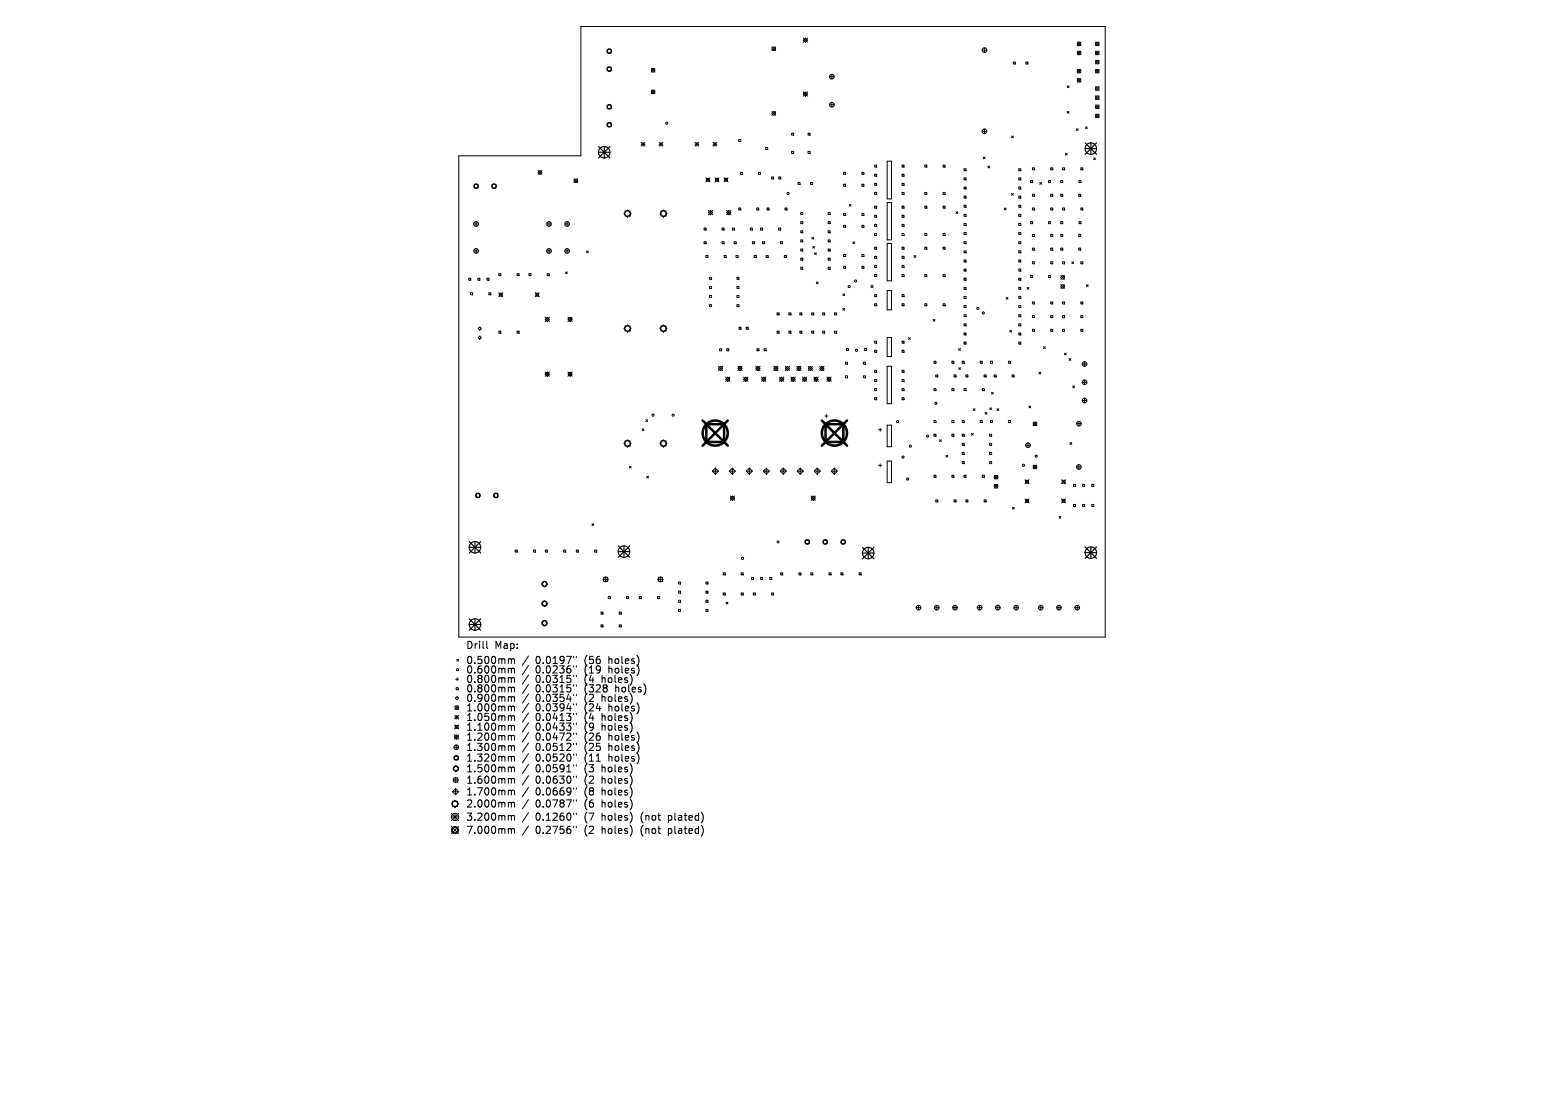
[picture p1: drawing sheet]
<svg xmlns="http://www.w3.org/2000/svg" width="297mm" height="210mm" viewBox="0 0 297 210" stroke-linecap="round" stroke-linejoin="round" font-family="sans-serif">
<defs><g id="words">
<g font-size="1.9">
<text x="88.5" y="123.4">Drill</text>
<text x="93.9" y="123.4">Map:</text>
<text x="88.5" y="126.3">0.500mm</text>
<text x="88.5" y="128.1">0.600mm</text>
<text x="88.5" y="129.9">0.800mm</text>
<text x="88.5" y="131.7">0.800mm</text>
<text x="101.7" y="126.3">0.0197&quot;</text>
<text x="101.7" y="128.1">0.0236&quot;</text>
<text x="101.7" y="129.9">0.0315&quot;</text>
<text x="101.7" y="131.7">0.0315&quot;</text>
<text x="111.1" y="126.3">(56</text>
<text x="111.1" y="128.1">(19</text>
<text x="111.1" y="129.9">(4</text>
<text x="111.1" y="131.7">(328</text>
<text x="114.5" y="129.9">holes)</text>
<text x="115.8" y="126.3">holes)</text>
<text x="115.8" y="128.1">holes)</text>
<text x="117.1" y="131.7">holes)</text>
<text x="88.5" y="133.5">0.900mm</text>
<text x="88.5" y="135.3">1.000mm</text>
<text x="88.5" y="137.1">1.050mm</text>
<text x="101.7" y="133.5">0.0354&quot;</text>
<text x="101.7" y="135.3">0.0394&quot;</text>
<text x="101.7" y="137.1">0.0413&quot;</text>
<text x="111.1" y="133.5">(2</text>
<text x="111.1" y="135.3">(24</text>
<text x="111.1" y="137.1">(4</text>
<text x="114.5" y="133.5">holes)</text>
<text x="114.5" y="137.1">holes)</text>
<text x="115.8" y="135.3">holes)</text>
<text x="88.5" y="138.9">1.100mm</text>
<text x="88.5" y="140.8">1.200mm</text>
<text x="88.5" y="142.8">1.300mm</text>
<text x="101.7" y="138.9">0.0433&quot;</text>
<text x="101.7" y="140.8">0.0472&quot;</text>
<text x="101.7" y="142.8">0.0512&quot;</text>
<text x="111.1" y="138.9">(9</text>
<text x="111.1" y="140.8">(26</text>
<text x="111.1" y="142.8">(25</text>
<text x="114.5" y="138.9">holes)</text>
<text x="115.8" y="140.8">holes)</text>
<text x="115.8" y="142.8">holes)</text>
<text x="88.5" y="144.8">1.320mm</text>
<text x="88.5" y="146.8">1.500mm</text>
<text x="88.5" y="149">1.600mm</text>
<text x="101.7" y="144.8">0.0520&quot;</text>
<text x="101.7" y="146.8">0.0591&quot;</text>
<text x="101.7" y="149">0.0630&quot;</text>
<text x="111.1" y="144.8">(11</text>
<text x="111.1" y="146.8">(3</text>
<text x="111.1" y="149">(2</text>
<text x="114.5" y="146.8">holes)</text>
<text x="114.5" y="149">holes)</text>
<text x="115.8" y="144.8">holes)</text>
<text x="88.5" y="151.2">1.700mm</text>
<text x="88.5" y="153.5">2.000mm</text>
<text x="101.7" y="151.2">0.0669&quot;</text>
<text x="101.7" y="153.5">0.0787&quot;</text>
<text x="111.1" y="151.2">(8</text>
<text x="111.1" y="153.5">(6</text>
<text x="114.5" y="151.2">holes)</text>
<text x="114.5" y="153.5">holes)</text>
<text x="88.5" y="156">3.200mm</text>
<text x="88.5" y="158.5">7.000mm</text>
<text x="101.7" y="156">0.1260&quot;</text>
<text x="101.7" y="158.5">0.2756&quot;</text>
<text x="111.1" y="156">(7</text>
<text x="111.1" y="158.5">(2</text>
<text x="114.5" y="156">holes)</text>
<text x="114.5" y="158.5">holes)</text>
<text x="122" y="156">(not</text>
<text x="122" y="158.5">(not</text>
<text x="127.3" y="156">plated)</text>
<text x="127.3" y="158.5">plated)</text>
</g>
</g></defs>
<g fill="none" stroke="#000" stroke-width=".19">
<path d="M110.3 5h99.6v116h-122.8v-91.4h23.2zM115.4 9.4h.6v.6h-.6zM115.4 12.8h.6v.6h-.6zM115.4 20h.6v.6h-.6zM123.7 13l.7 .7M123.7 17.1l.7 .7M124.4 13l-.7 .7M124.4 17.1l-.7 .7M146.6 8.9l.7 .7M147.3 8.9l-.7 .7M152.5 7.6l.4-.4 .5 .4-.5 .4zM152.5 17.9l.4-.5 .5 .5-.5 .4z"/>
<path d="M152.5 7.2l.9 .8M152.5 17.4l.9 .9M153.4 7.2l-.9 .8M153.4 17.4l-.9 .9M157.5 14.6h.9M157.5 19.9h.9M158 14.1v.9M158 19.4v.9M186.5 9.5h.9M187 9.1v.9M192.4 11.8h.4v.4h-.4zM194.8 11.8h.4v.4h-.4z"/>
<path d="M202.7 16.3l.3 .3M203 16.3l-.3 .3M204.6 8l.7 .7M204.6 9.7l.7 .7M204.6 13.2l.7 .7M204.6 14.9l.7 .7M205.3 8l-.7 .7M205.3 9.7l-.7 .7M205.3 13.2l-.7 .7M205.3 14.9l-.7 .7M208 13.2l.7 .7M208 8l.7 .7"/>
<path d="M208 9.7l.7 .7M208 11.4l.7 .7M208 16.5l.7 .7M208 18.2l.7 .7M208 19.9l.7 .7M208.7 9.7l-.7 .7M208.7 11.4l-.7 .7M208.7 8l-.7 .7M208.7 13.2l-.7 .7M208.7 16.5l-.7 .7M208.7 18.2l-.7 .7M208.7 19.9l-.7 .7"/>
<path d="M90.1 35h.6v.7h-.6zM93.5 35h.6v.7h-.6zM102.2 32.4l.7 .7M102.9 32.4l-.7 .7M109 34l.7 .7M109.7 34l-.7 .7M115.4 23.4h.6v.6h-.6zM121.8 27l.7 .7M121.8 27.4h.7M122.1 27v.7M122.5 27l-.7 .7M125.2 27.4h.7"/>
<path d="M125.2 27l.7 .7M125.5 27v.7M125.9 27l-.7 .7M132 27.4h.7M132 27l.7 .7M132.3 27v.7M132.7 27l-.7 .7M134 33.8l.8 .7M134.1 33.9h.6v.5h-.6zM134.5 40l.8 .8M134.8 33.8l-.8 .7M135.3 40l-.8 .8"/>
<path d="M135.4 27.4h.7M135.4 27l.7 .7M135.8 27v.7M135.8 33.8l.7 .7M135.9 33.9h.5v.5h-.5zM136.1 27l-.7 .7M136.5 33.8l-.7 .7M137.5 33.8l.8 .7M137.6 33.9h.5v.5h-.5zM138 40l.8 .8M138.3 33.8l-.8 .7M138.8 40l-.8 .8"/>
<path d="M140.3 26.5h.4v.4h-.4zM140.3 39.5h.4v.4h-.4zM140.6 32.7h.4v.4h-.4zM143.7 39.5h.4v.4h-.4zM144 32.7h.4v.4h-.4zM145.4 28h.4v.4h-.4zM145.7 39.5h.3v.4h-.3zM146.5 33.6h.4v.4h-.4zM146.6 21.2l.7 .7M147.3 21.2l-.7 .7M147.9 33.6h.4v.4h-.4zM149.1 39.5h.3v.4h-.3z"/>
<path d="M150.3 25.3h.4v.4h-.4zM150.3 28.7h.4v.4h-.4zM151.5 34.6h.4v.4h-.4zM153.4 25.3h.4v.4h-.4zM153.4 28.7h.4v.4h-.4zM153.9 34.6h.4v.4h-.4zM160.2 32.7h.4v.4h-.4zM160.2 35h.4v.4h-.4zM161.3 38.8l.3 .4M161.6 38.8l-.3 .4M163.7 32.7h.4v.4h-.4zM163.7 35h.4v.4h-.4z"/>
<path d="M166.1 31.3h.4v.4h-.4zM166.1 33.1h.4v.4h-.4zM166.1 34.8h.4v.4h-.4zM166.1 36.5h.4v.4h-.4zM166.1 39.1h.4v.4h-.4zM168.5 30.6h.8v7.2h-.8zM168.5 38.5h.8v7h-.8zM171.3 31.3h.4v.4h-.4zM171.3 33.1h.4v.4h-.4zM171.3 34.8h.4v.4h-.4zM171.3 36.5h.4v.4h-.4zM171.3 39.1h.4v.4h-.4z"/>
<path d="M175.6 31.3h.4v.4h-.4zM175.6 36.5h.4v.4h-.4zM175.6 39.1h.4v.4h-.4zM179.1 31.3h.4v.4h-.4zM179.1 36.5h.4v.4h-.4zM179.1 39.1h.4v.4h-.4zM183.1 32h.4v.4h-.4zM183.1 33.8h.4v.4h-.4zM183.1 35.5h.4v.4h-.4zM183.1 37.2h.4v.4h-.4zM183.1 39h.4v.4h-.4zM186.5 24.9h.9"/>
<path d="M186.7 29.8l.4 .3M187 24.5v.9M187.1 29.8l-.4 .3M187.6 31.5l.3 .4M187.9 31.5l-.3 .4M190.7 39.5l.4 .3M191.1 39.5l-.4 .3M192.1 25.8l.3 .4M192.1 36.7l.3 .4M192.4 25.8l-.3 .4M192.4 36.7l-.3 .4M193.5 32h.3v.4h-.3z"/>
<path d="M193.5 33.8h.3v.4h-.3zM193.5 35.5h.3v.4h-.3zM193.5 37.2h.3v.4h-.3zM193.5 39h.3v.4h-.3zM195.7 34.3h.4v.4h-.4zM196.1 31.9h.3v.3h-.3zM196.1 36.9h.3v.4h-.3zM196.1 39.5h.3v.4h-.3zM197.5 34.7l.3 .3M197.8 34.7l-.3 .3M199.1 34.3h.4v.4h-.4zM199.5 31.9h.4v.3h-.4z"/>
<path d="M199.5 36.9h.4v.4h-.4zM199.5 39.5h.4v.4h-.4zM201.4 34.3h.4v.4h-.4zM201.4 36.9h.4v.4h-.4zM201.8 31.9h.4v.3h-.4zM201.8 39.5h.4v.4h-.4zM202.3 29.1l.4 .4M202.7 29.1l-.4 .4M202.7 21.1l.3 .4M203 21.1l-.3 .4M204.4 24.4l.3 .4M204.7 24.4l-.3 .4"/>
<path d="M204.8 36.9h.4v.4h-.4zM204.9 34.3h.4v.4h-.4zM205.2 31.9h.4v.3h-.4zM205.2 39.5h.4v.4h-.4zM206.1 24.1l.4 .3M206.5 24.1l-.4 .3M207.7 30l.3 .3M208 30l-.3 .3M208 21.7l.7 .7M208.7 21.7l-.7 .7M89 52.8h.4v.4h-.4zM89.4 55.6h.3v.4h-.3z"/>
<path d="M90 42.5h.9M90 47.6h.9M90.4 42.1v.9M90.4 47.2v.9M90.7 52.8h.4v.4h-.4zM92.5 52.8h.4v.4h-.4zM92.8 55.6h.4v.4h-.4zM94.7 55.6l.8 .7M94.7 52h.4v.3h-.4zM94.8 55.7h.6v.5h-.6zM95.5 55.6l-.8 .7M98.2 52h.4v.3h-.4z"/>
<path d="M100.4 52h.4v.3h-.4zM101.6 55.6l.8 .7M101.8 55.7h.5v.5h-.5zM102.4 55.6l-.8 .7M103.8 42.5h.9M103.8 47.6h.9M103.9 52h.4v.3h-.4zM104.3 42.1v.9M104.3 47.2v.9M107.3 42.5h.8M107.3 47.6h.8M107.4 51.6l.3 .4"/>
<path d="M107.7 42.1v.9M107.7 47.2v.9M107.7 51.6l-.3 .4M111.4 47.6l.3 .4M111.7 47.6l-.3 .4M118.5 40.5l.7-.6 .7 .6-.7 .7zM118.7 40.1h1v.9h-1zM125.3 40.5l.7-.6 .7 .6-.7 .7zM125.5 40.1h1v.9h-1zM133.7 43.3h.4v.4h-.4zM133.7 45.9h.4v.4h-.4zM134 48.5h.4v.4h-.4z"/>
<path d="M134.5 40.4l.4-.4 .4 .4-.4 .4zM134.7 52.7h.4v.3h-.4zM134.7 54.4h.4v.4h-.4zM134.7 56.1h.4v.4h-.4zM134.7 57.8h.4v.4h-.4zM137.1 43.3h.4v.4h-.4zM137.1 45.9h.4v.4h-.4zM137.5 48.5h.4v.4h-.4zM138 40.4l.4-.4 .4 .4-.4 .4zM139.1 43.3h.4v.4h-.4zM139.4 45.9h.4v.4h-.4zM139.8 48.5h.3v.4h-.3z"/>
<path d="M139.9 52.7h.4v.3h-.4zM139.9 54.4h.4v.4h-.4zM139.9 56.1h.4v.4h-.4zM139.9 57.8h.4v.4h-.4zM142.5 43.3h.4v.4h-.4zM142.9 45.9h.4v.4h-.4zM143.2 48.5h.4v.4h-.4zM144.4 43.3h.4v.4h-.4zM144.8 45.9h.4v.4h-.4zM145.5 48.5h.4v.4h-.4zM147.6 59.4h.3v.4h-.3zM147.8 43.3h.4v.4h-.4z"/>
<path d="M148.2 45.9h.4v.4h-.4zM148.9 48.5h.4v.4h-.4zM149.8 59.4h.4v.4h-.4zM151.9 59.4h.4v.4h-.4zM152.1 40.4h.3v.3h-.3zM152.1 42.1h.3v.4h-.3zM152.1 43.8h.3v.4h-.3zM152.1 45.5h.3v.4h-.3zM152.1 47.3h.3v.4h-.3zM152.1 49h.3v.4h-.3zM152.1 50.7h.3v.4h-.3zM154.1 59.4h.4v.4h-.4z"/>
<path d="M154.2 45.1l.3 .3M154.3 46.8l.4 .3M154.5 45.1l-.3 .3M154.7 46.8l-.4 .3M154.7 48l.3 .3M155 48l-.3 .3M155 53.5l.4 .4M155.4 53.5l-.4 .4M156.2 59.4h.4v.4h-.4zM157.3 40.4h.3v.3h-.3zM157.3 42.1h.3v.4h-.3zM157.3 43.8h.3v.4h-.3z"/>
<path d="M157.3 45.5h.3v.4h-.3zM157.3 47.3h.3v.4h-.3zM157.3 49h.3v.4h-.3zM157.3 50.7h.3v.4h-.3zM158.5 59.4h.4v.4h-.4zM160.1 58.6l.3 .3M160.1 55.8l.3 .3M160.2 40.5h.4v.4h-.4zM160.2 42.8h.4v.4h-.4zM160.2 48.3h.4v.4h-.4zM160.2 50.6h.4v.4h-.4zM160.4 55.8l-.3 .3"/>
<path d="M160.4 58.6l-.3 .3M162 45.9l.3 .4M162.3 45.9l-.3 .4M163.7 40.5h.4v.4h-.4zM163.7 42.8h.4v.4h-.4zM163.7 48.3h.4v.4h-.4zM163.7 50.6h.4v.4h-.4zM166.1 40.9h.4v.4h-.4zM166.1 42.6h.4v.4h-.4zM166.1 44.3h.4v.4h-.4zM166.1 46.9h.4v.4h-.4zM166.1 48.7h.4v.4h-.4z"/>
<path d="M166.1 50.4h.4v.4h-.4zM166.1 52.1h.4v.4h-.4zM166.1 55.9h.4v.4h-.4zM166.1 57.7h.4v.4h-.4zM168.5 46.2h.8v7.1h-.8zM168.5 55.2h.8v3.6h-.8zM171.3 40.9h.4v.4h-.4zM171.3 42.6h.4v.4h-.4zM171.3 44.3h.4v.4h-.4zM171.3 46.9h.4v.4h-.4zM171.3 48.7h.4v.4h-.4zM171.3 50.4h.4v.4h-.4z"/>
<path d="M171.3 52.1h.4v.4h-.4zM171.3 55.9h.4v.4h-.4zM171.3 57.7h.4v.4h-.4zM173.6 48.5l.3 .4M173.9 48.5l-.3 .4M175.6 44.3h.4v.4h-.4zM175.6 46.9h.4v.4h-.4zM175.6 52.1h.4v.4h-.4zM175.6 57.7h.4v.4h-.4zM179.1 44.3h.4v.4h-.4zM179.1 46.9h.4v.4h-.4zM179.1 52.1h.4v.4h-.4z"/>
<path d="M179.1 57.7h.4v.4h-.4zM181.5 40.2l.4 .3M181.9 40.2l-.4 .3M183.1 40.7h.4v.4h-.4zM183.1 42.4h.4v.4h-.4zM183.1 44.2h.4v.3h-.4zM183.1 45.9h.4v.4h-.4zM183.1 47.6h.4v.4h-.4zM183.1 49.4h.4v.3h-.4zM183.1 51.1h.4v.4h-.4zM183.1 52.8h.4v.4h-.4zM183.1 54.6h.4v.3h-.4z"/>
<path d="M183.1 56.3h.4v.4h-.4zM183.1 58h.4v.4h-.4zM183.1 59.8h.4v.3h-.4zM191.1 56.5l.3 .3M191.4 56.5l-.3 .3M193.5 40.7h.3v.4h-.3zM193.5 42.4h.3v.4h-.3zM193.5 44.2h.3v.3h-.3zM193.5 45.9h.3v.4h-.3zM193.5 47.6h.3v.4h-.3zM193.5 49.4h.3v.3h-.3zM193.5 51.1h.3v.4h-.3z"/>
<path d="M193.5 52.8h.3v.4h-.3zM193.5 54.6h.3v.3h-.3zM193.5 56.3h.3v.4h-.3zM193.5 58h.3v.4h-.3zM193.5 59.8h.3v.3h-.3zM195 54.6l.4 .3M195.4 54.6l-.4 .3M195.7 42.1h.4v.4h-.4zM195.7 52.3h.4v.4h-.4zM196.1 44.5h.3v.4h-.3zM196.1 47.1h.3v.4h-.3zM196.1 49.7h.3v.4h-.3z"/>
<path d="M196.1 57.3h.3v.4h-.3zM196.1 59.9h.3v.4h-.3zM199.1 42.1h.4v.4h-.4zM199.1 52.3h.4v.4h-.4zM199.5 44.5h.4v.4h-.4zM199.5 47.1h.4v.4h-.4zM199.5 49.7h.4v.4h-.4zM199.5 57.3h.4v.4h-.4zM199.5 59.9h.4v.4h-.4zM201.4 42.1h.4v.4h-.4zM201.4 44.5h.4v.4h-.4zM201.4 47.1h.4v.4h-.4z"/>
<path d="M201.5 52.3l.6 .7M201.5 54.1l.6 .6M201.8 49.7h.4v.4h-.4zM201.8 57.3h.4v.4h-.4zM201.8 59.9h.4v.4h-.4zM202.1 52.3l-.6 .7M202.1 54.1l-.6 .6M203.5 49.7l.4 .4M203.9 49.7l-.4 .4M204.8 44.5h.4v.4h-.4zM204.8 47.1h.4v.4h-.4zM204.9 42.1h.4v.4h-.4z"/>
<path d="M205.2 49.7h.4v.4h-.4zM205.2 57.3h.4v.4h-.4zM205.2 59.9h.4v.4h-.4zM206.3 54.1l.3 .3M206.6 54.1l-.3 .3M90.8 62.4l.3-.3 .3 .3-.3 .3zM91.1 63.8l.3 .3-.3 .3-.3-.3zM94.7 62.9h.4v.4h-.4zM98.2 62.9h.4v.4h-.4zM103.5 60.6l.4-.4 .4 .4-.4 .4zM103.5 71l.4-.4 .4 .4-.4 .4zM103.5 60.2l.8 .8"/>
<path d="M103.5 70.6l.8 .8M104.3 60.2l-.8 .8M104.3 70.6l-.8 .8M107.8 60.6l.5-.4 .4 .4-.4 .4zM107.8 71l.5-.4 .4 .4-.4 .4zM107.8 60.2l.9 .8M107.8 70.6l.9 .8M108.7 60.2l-.9 .8M108.7 70.6l-.9 .8M118.5 62.4l.7-.7 .7 .7-.7 .7zM118.7 61.9h1v1h-1zM122.6 79.7l.4 .3"/>
<path d="M123 79.7l-.4 .3M125.3 62.4l.7-.7 .7 .7-.7 .7zM125.5 61.9h1v1h-1zM136.4 70l.4-.5 .4 .5-.4 .4zM136.4 69.5l.8 .9M136.6 66.2h.4v.4h-.4zM137.2 69.5l-.8 .9M137.8 71.6l.8 .8M138 66.2h.4v.4h-.4zM138.2 71.6l.4 .4-.4 .4-.4-.4zM138.6 71.6l-.8 .8M140.1 70l.4-.5 .4 .5-.4 .4z"/>
<path d="M140.1 69.5l.8 .9M140.3 62.1h.4v.4h-.4zM140.9 69.5l-.8 .9M141.2 71.6l.8 .8M141.6 71.6l.4 .4-.4 .4-.4-.4zM141.7 62.1h.4v.4h-.4zM142 71.6l-.8 .8M143.5 70l.4-.5 .4 .5-.4 .4zM143.5 69.5l.8 .9M143.7 66.2h.4v.4h-.4zM144.3 69.5l-.8 .9M144.6 71.6l.8 .8"/>
<path d="M145 71.6l.4 .4-.4 .4-.4-.4zM145.1 66.2h.4v.4h-.4zM145.4 71.6l-.8 .8M146.9 70l.4-.5 .5 .5-.5 .4zM146.9 69.5l.9 .9M147.6 62.9h.3v.4h-.3zM147.8 69.5l-.9 .9M148 71.6l.8 .8M148.4 71.6l.4 .4-.4 .4-.4-.4zM148.8 71.6l-.8 .8M149.1 70l.4-.5 .4 .5-.4 .4zM149.1 69.5l.8 .9"/>
<path d="M149.8 62.9h.4v.4h-.4zM149.9 69.5l-.8 .9M150.2 72l.4-.4 .4 .4-.4 .4zM150.2 71.6l.8 .8M151 71.6l-.8 .8M151.3 70l.4-.5 .4 .5-.4 .4zM151.3 69.5l.8 .9M151.9 62.9h.4v.4h-.4zM152.1 69.5l-.8 .9M152.4 72l.4-.4 .4 .4-.4 .4zM152.4 71.6l.8 .8M153.2 71.6l-.8 .8"/>
<path d="M153.5 70l.4-.5 .4 .5-.4 .4zM153.5 69.5l.8 .9M154.1 62.9h.4v.4h-.4zM154.3 69.5l-.8 .9M154.6 71.6l.8 .8M155 71.6l.4 .4-.4 .4-.4-.4zM155.4 71.6l-.8 .8M155.7 70l.4-.5 .4 .5-.4 .4zM155.7 69.5l.8 .9M156.2 62.9h.4v.4h-.4zM156.5 69.5l-.8 .9M156.7 79h.5"/>
<path d="M156.9 78.7v.6M157 72l.4-.4 .4 .4-.4 .4zM157 71.6l.8 .8M157.8 71.6l-.8 .8M158.5 62.9h.4v.4h-.4zM160.5 68.8h.4v.3h-.4zM160.5 71.4h.4v.3h-.4zM160.7 66.2h.4v.3h-.4zM164 68.8h.3v.3h-.3zM164 71.4h.3v.3h-.3zM164.2 66.2h.4v.3h-.4zM166.1 64.8h.4v.4h-.4z"/>
<path d="M166.1 66.5h.4v.4h-.4zM166.1 70.3h.4v.4h-.4zM166.1 72.1h.4v.3h-.4zM166.1 73.8h.4v.4h-.4zM166.1 75.5h.4v.4h-.4zM168.5 64.1h.8v3.6h-.8zM168.5 69.5h.8v7.1h-.8zM171.3 64.8h.4v.4h-.4zM171.3 66.5h.4v.4h-.4zM171.3 70.3h.4v.4h-.4zM171.3 72.1h.4v.3h-.4zM171.3 73.8h.4v.4h-.4z"/>
<path d="M171.3 75.5h.4v.4h-.4zM172.5 64.1l.4 .3M172.9 64.1l-.4 .3M177.2 60.6l.3 .4M177.4 68.6h.3v.4h-.3zM177.4 73.8h.3v.4h-.3zM177.4 79.8h.3v.4h-.3zM177.5 60.6l-.3 .4M177.7 71.2h.4v.4h-.4zM180.8 68.6h.3v.4h-.3zM180.8 73.8h.3v.4h-.3zM180.8 79.8h.3v.4h-.3z"/>
<path d="M181.2 71.2h.3v.4h-.3zM182.1 66.2l.3 .3M182.1 69.8l.3 .4M182.4 66.2l-.3 .3M182.4 69.8l-.3 .4M182.7 68.6h.4v.4h-.4zM182.7 79.8h.4v.4h-.4zM183.1 61.5h.4v.4h-.4zM183.1 63.2h.4v.4h-.4zM183.1 64.9h.4v.4h-.4zM183.1 73.8h.4v.4h-.4zM183.4 71.2h.4v.4h-.4z"/>
<path d="M184.8 77.6l.4 .4M185.2 77.6l-.4 .4M186.1 68.6h.4v.4h-.4zM186.1 79.8h.4v.4h-.4zM186.5 73.8h.4v.4h-.4zM186.9 71.2h.4v.4h-.4zM187.1 78.3l.3 .4M187.4 78.3l-.3 .4M187.9 77.4l.4 .4M188.1 68.6h.4v.4h-.4zM188.1 79.8h.4v.4h-.4zM188.3 77.4l-.4 .4"/>
<path d="M188.3 74.5l.3 .3M188.6 74.5l-.3 .3M188.8 71.2h.4v.4h-.4zM189.3 77.6l.4 .4M189.7 77.6l-.4 .4M191.5 68.6h.4v.4h-.4zM191.5 79.8h.4v.4h-.4zM191.8 62.7l.3 .4M192.1 62.7l-.3 .4M192.2 71.2h.4v.4h-.4zM193.5 61.5h.3v.4h-.3zM193.5 63.2h.3v.4h-.3z"/>
<path d="M193.5 64.9h.3v.4h-.3zM195.4 77.1l.3 .3M195.7 77.1l-.3 .3M196.1 62.5h.3v.4h-.3zM197.3 70.7l.3 .3M197.6 70.7l-.3 .3M198.2 65.8l.3 .4M198.5 65.8l-.3 .4M199.5 62.5h.4v.4h-.4zM201.8 62.5h.4v.4h-.4zM202.1 67.1l.4 .3M202.5 67.1l-.4 .3"/>
<path d="M203 68.1l.4 .3M203.4 68.1l-.4 .3M203.7 73.3l.3 .3M204 73.3l-.3 .3M205.2 62.5h.4v.4h-.4zM205.5 69.1h.9M205.5 72.6h.9M205.5 76.1h.9M206 68.7v.9M206 72.1v.9M206 75.6v.9M90.4 93.8h.7v.6h-.7z"/>
<path d="M93.9 93.8h.6v.6h-.6zM112.4 99.4l.4 .4M112.8 99.4l-.4 .4M118.5 84.2l.7-.7 .7 .7-.7 .7zM118.7 83.7h1v1h-1zM119.5 88.5l.4 .4M119.9 88.5l-.4 .4M121.9 81.4l.4 .4M122.3 81.4l-.4 .4M122.8 90.4l.4 .4M123.2 90.4l-.4 .4M125.3 84.2l.7-.7 .7 .7-.7 .7z"/>
<path d="M125.5 83.7h1v1h-1zM135.3 89.5l.5-.6 .6 .6-.6 .5zM135.3 89.5h1.1M135.8 88.9v1.1M138.5 89.5l.6-.6 .6 .6-.6 .5zM138.5 89.5h1.2M138.7 94.6l.4-.4 .4 .4-.4 .4zM138.7 94.2l.8 .8M139.1 88.9v1.1M139.5 94.2l-.8 .8M141.7 89.5h1.2M142.3 88.9l.6 .6-.6 .5-.6-.5z"/>
<path d="M142.3 88.9v1.1M144.9 89.5h1.2M145.5 88.9l.6 .6-.6 .5-.6-.5zM145.5 88.9v1.1M148.2 89.5h1.1M148.8 88.9l.5 .6-.5 .5-.6-.5zM148.8 88.9v1.1M151.4 89.5h1.2M152 88.9l.6 .6-.6 .5-.6-.5zM152 88.9v1.1M154 94.6l.4-.4 .4 .4-.4 .4zM154 94.2l.8 .8"/>
<path d="M154.6 89.5l.6-.6 .6 .6-.6 .5zM154.6 89.5h1.2M154.8 94.2l-.8 .8M155.2 88.9v1.1M157.8 89.5h1.2M158.4 88.9l.6 .6-.6 .5-.6-.5zM158.4 88.9v1.1M166.9 81.6h.5M166.9 88.4h.5M167.2 81.3v.6M167.2 88.1v.5M168.5 87.6h.8v4h-.8z"/>
<path d="M168.5 80.7h.8v4.1h-.8zM177.4 82.4h.3v.4h-.3zM177.4 90.2h.3v.4h-.3zM177.7 94.9h.4v.4h-.4zM178.4 83.5l.4 .3M178.8 83.5l-.4 .3M179.6 86.5l.4 .3M180 86.5l-.4 .3M180.8 82.4h.3v.4h-.3zM180.8 90.2h.3v.4h-.3zM181.2 94.9h.3v.4h-.3zM182.7 82.4h.4v.4h-.4z"/>
<path d="M182.7 84.2h.4v.4h-.4zM182.7 85.9h.4v.4h-.4zM182.7 87.6h.4v.4h-.4zM183.1 90.2h.4v.4h-.4zM183.4 94.9h.4v.4h-.4zM184.5 82.3l.3 .3M184.8 82.3l-.3 .3M186.5 90.2h.4v.4h-.4zM186.9 94.9h.4v.4h-.4zM187.9 82.4h.4v.4h-.4zM187.9 84.2h.4v.4h-.4zM187.9 85.9h.4v.4h-.4z"/>
<path d="M187.9 87.6h.4v.4h-.4zM188.8 90.3l.7 .6M188.8 92l.7 .7M189.5 90.3l-.7 .6M189.5 92l-.7 .7M192.3 96.3l.3 .4M192.6 96.3l-.3 .4M194.7 91.1l.7 .7M194.7 94.7l.7 .8M194.8 84.5h.9M194.8 91.2h.5v.5h-.5zM194.8 94.8h.5v.6h-.5z"/>
<path d="M195.2 84.1v.9M195.4 91.1l-.7 .7M195.4 94.7l-.7 .8M196.2 80.1l.7 .7M196.2 88.3l.7 .7M196.9 80.1l-.7 .7M196.9 88.3l-.7 .7M201.1 98.1l.3 .3M201.4 98.1l-.3 .3M201.6 94.7l.7 .8M201.6 91.1l.7 .7M201.7 91.2h.5v.5h-.5z"/>
<path d="M201.7 94.8h.5v.6h-.5zM202.3 91.1l-.7 .7M202.3 94.7l-.7 .8M203.2 84l.3 .4M203.5 84l-.3 .4M203.9 92h.3v.4h-.3zM203.9 95.8h.3v.4h-.3zM204.4 88.7h.9M204.5 80.5h.8M204.9 88.2v.9M204.9 80v.9M205.6 92h.4v.4h-.4z"/>
<path d="M205.6 95.8h.4v.4h-.4zM207.3 92h.4v.4h-.4zM207.3 95.8h.4v.4h-.4zM97.8 104.4h.4v.4h-.4zM101.3 104.4h.4v.4h-.4zM102.9 110.9l.5-.5 .5 .5-.5 .5zM102.9 114.6l.5-.5 .5 .5-.5 .5zM102.9 118.3l.5-.5 .5 .5-.5 .5zM103.6 104.4h.3v.4h-.3zM107 104.4h.4v.4h-.4zM109.4 104.4h.4v.4h-.4zM112.9 104.4h.4v.4h-.4z"/>
<path d="M114.1 116.2h.4v.4h-.4zM114.1 118.6h.4v.4h-.4zM114.5 110h1.1M114.6 109.6h.8v.8h-.8zM115 109.5v1.1M115.5 113.3h.4v.4h-.4zM117.6 116.2h.4v.4h-.4zM117.6 118.6h.4v.4h-.4zM119 113.3h.4v.4h-.4zM121.4 113.3h.4v.4h-.4zM124.9 110h1.1M124.9 113.3h.4v.4h-.4z"/>
<path d="M125 109.6h.8v.8h-.8zM125.4 109.5v1.1M128.9 110.5h.3v.4h-.3zM128.9 112.2h.3v.4h-.3zM128.9 114h.3v.4h-.3zM128.9 115.7h.3v.4h-.3zM134 110.5h.4v.4h-.4zM134 112.2h.4v.4h-.4zM134 114h.4v.4h-.4zM134 115.7h.4v.4h-.4zM137.3 108.8h.4v.4h-.4zM137.3 112.6h.4v.4h-.4z"/>
<path d="M137.9 114.3l.3 .4M138.2 114.3l-.3 .4M140.7 108.8h.4v.4h-.4zM140.7 112.6h.4v.4h-.4zM142.7 109.6h.4v.4h-.4zM143.1 112.6h.3v.4h-.3zM144.4 109.6h.4v.4h-.4zM146.2 109.6h.4v.4h-.4zM146.5 112.6h.4v.4h-.4zM147.5 102.9h.5M147.8 102.6v.6M148.3 108.8h.3v.4h-.3z"/>
<path d="M151.7 108.8h.4v.4h-.4zM153 102.6h.6v.6h-.6zM154 108.8h.4v.4h-.4zM156.4 102.6h.6v.6h-.6zM157.4 108.8h.4v.4h-.4zM159.7 108.8h.4v.4h-.4zM159.8 102.6h.6v.6h-.6zM163.1 108.8h.4v.4h-.4zM174 115.4h.9M174.4 114.9v.9M177.4 115.4h.9M177.9 114.9v.9"/>
<path d="M180.9 115.4h.9M181.4 114.9v.9M185.6 115.4h.9M186 114.9v.9M189.1 115.4h.8M189.5 114.9v.9M192.5 115.4h.9M193 114.9v.9M197.2 115.4h.9M197.6 114.9v.9M200.7 115.4h.8M201.1 114.9v.9"/>
<path d="M204.1 115.4h.9M204.6 114.9v.9M86.3 139.5l.8 .8M86.3 137.7l.8 .7M86.4 135.8l.7 .7M86.4 136.2h.7M86.4 134l.7 .7M86.4 137.8h.6v.5h-.6zM86.5 129h.6M86.6 130.6h.4v.4h-.4zM86.7 139.5l.4 .4-.4 .4-.4-.4zM86.7 135.8v.7"/>
<path d="M86.7 125.2l.4 .3M86.8 132.3l.3 .3-.3 .3-.3-.3zM86.8 128.7v.5M87.1 125.2l-.4 .3M87.1 134l-.7 .7M87.1 135.8l-.7 .7M87.1 137.7l-.8 .7M87.1 139.5l-.8 .8M92.4 121.8v1.1l.2 .2M96.7 125.1l.4 .2M96.7 126.9l.4 .2M96.7 128.7l.4 .2"/>
<path d="M96.7 130.5l.4 .2M96.7 132.3l.4 .2M96.7 134.1l.4 .2M96.7 135.9l.4 .2M96.7 137.8l.4 .2M96.7 139.6l.4 .2M97.1 125.3l.2-.2h.3l.1 .9M97.1 125.3v.7M97.1 127.1v.7M97.1 128.9v.7M97.1 130.7v.7M97.1 132.5v.7"/>
<path d="M97.1 134.3v.7M97.1 136.1v.7M97.1 138v.7M97.1 139.8v.8M97.1 127.1l.2-.2h.3l.1 .9M97.1 128.9l.2-.2h.3l.1 .9M97.1 130.7l.2-.2h.3l.1 .9M97.1 132.5l.2-.2 .3 .1 .1 .8M97.1 134.3l.2-.2 .3 .1 .1 .8M97.1 136.1l.2-.2 .3 .1 .1 .8M97.1 138l.2-.2h.3l.1 .9M97.1 139.8l.2-.2 .3 .1 .1 .9"/>
<path d="M100.4 124.6l-1.2 1.7M100.4 126.4l-1.2 1.7M100.4 128.2l-1.2 1.7M100.4 130l-1.2 1.7M100.4 131.8l-1.2 1.7M100.4 133.6l-1.2 1.7M100.4 135.4l-1.2 1.7M100.4 137.2l-1.2 1.8M100.4 139.1l-1.2 1.8M108.9 124.6v.3M108.9 126.4v.3M108.9 128.2v.3"/>
<path d="M108.9 130v.3M108.9 131.8v.3M108.9 133.6v.3M108.9 135.4v.3M108.9 137.3v.3M108.9 139.2v.2M109.5 124.6v.3M109.5 126.4v.3M109.5 128.2v.3M109.5 130v.3M109.5 131.8v.3M109.5 133.6v.3"/>
<path d="M109.5 135.4v.3M109.5 137.3v.3M109.5 139.2v.2M85.7 152.6l.7-.7 .7 .7-.7 .7zM85.7 154.4l1.4 1.4M85.7 155.1h1.4M85.7 156.9l1.4 1.4M85.9 152.1h1v1h-1zM85.9 157.1h1v1h-1zM85.9 150.3h1.2M86 148.1h1.1M86.2 147.7h.7v.8h-.7z"/>
<path d="M86.2 141.9h.9M86.3 143.6h.7v.6h-.7zM86.4 154.4v1.4M86.5 149.8l.6 .5-.6 .6-.6-.6zM86.5 149.8v1.1M86.5 147.6v1M86.6 145.4l.5 .5-.5 .6-.5-.6zM86.6 141.4v.9M87.1 154.4l-1.4 1.4M87.1 156.9l-1.4 1.4M96.7 141.6l.4 .2M96.7 143.6l.4 .2"/>
<path d="M96.7 145.7l.4 .2M96.7 147.8l.4 .2M96.7 150l.4 .2M96.7 152.3l.4 .2M96.7 154.8l.4 .2M96.7 157.3l.4 .2M97.1 141.8v.7M97.1 143.8v.7M97.1 145.9v.7M97.1 148v.7M97.1 150.2v.8M97.1 152.5v.7"/>
<path d="M97.1 155v.7M97.1 157.5v.8M97.1 141.8l.2-.2 .3 .1 .1 .8M97.1 143.8l.2-.2 .3 .1 .1 .8M97.1 145.9l.2-.2h.3l.1 .9M97.1 148l.2-.2 .3 .1 .1 .8M97.1 150.2l.2-.2 .3 .1 .1 .9M97.1 152.5l.2-.2 .3 .1 .1 .8M97.1 155l.2-.2 .3 .1 .1 .8M97.1 157.5l.2-.2 .3 .1 .1 .9M100.4 141.1l-1.2 1.7M100.4 143.1l-1.2 1.8"/>
<path d="M100.4 145.1l-1.2 1.8M100.4 147.3l-1.2 1.8M100.4 149.5l-1.2 1.8M100.4 151.8l-1.2 1.8M100.4 154.3l-1.2 1.8M100.4 156.8l-1.2 1.8M108.9 141.1v.3M108.9 143.2v.2M108.9 145.2v.3M108.9 147.4v.2M108.9 149.6v.2M108.9 151.9v.2"/>
<path d="M108.9 154.4v.2M108.9 156.9v.2M109.5 141.1v.3M109.5 143.2v.2M109.5 145.2v.3M109.5 147.4v.2M109.5 149.6v.2M109.5 151.9v.2M109.5 154.4v.2M109.5 156.9v.2"/>
<circle cx="115.7" cy="13.1" r=".45"/>
<circle cx="115.7" cy="9.7" r=".45"/>
<circle cx="124" cy="13.3" r=".34"/>
<circle cx="124" cy="17.4" r=".34"/>
<circle cx="146.9" cy="9.3" r=".34"/>
<circle cx="158" cy="14.6" r=".44"/>
<circle cx="158" cy="19.9" r=".44"/>
<circle cx="187" cy="9.5" r=".44"/>
<circle cx="204.9" cy="10.1" r=".34"/>
<circle cx="204.9" cy="8.3" r=".34"/>
<circle cx="204.9" cy="15.3" r=".34"/>
<circle cx="204.9" cy="13.5" r=".34"/>
<circle cx="208.4" cy="10.1" r=".34"/>
<circle cx="208.4" cy="16.8" r=".34"/>
<circle cx="208.4" cy="11.8" r=".34"/>
<circle cx="208.4" cy="18.5" r=".34"/>
<circle cx="208.4" cy="8.3" r=".34"/>
<circle cx="208.4" cy="13.5" r=".34"/>
<circle cx="90.4" cy="35.3" r=".45"/>
<circle cx="93.8" cy="35.3" r=".45"/>
<circle cx="102.5" cy="32.7" r=".34"/>
<circle cx="109.4" cy="34.3" r=".34"/>
<circle cx="115.7" cy="20.3" r=".45"/>
<circle cx="115.7" cy="23.7" r=".45"/>
<circle cx="126.6" cy="23.4" r=".2"/>
<circle cx="146.9" cy="21.5" r=".34"/>
<circle cx="149.7" cy="36.7" r=".2"/>
<circle cx="187" cy="24.9" r=".44"/>
<circle cx="208.4" cy="20.3" r=".34"/>
<circle cx="208.4" cy="22" r=".34"/>
<circle cx="90.4" cy="47.6" r=".44"/>
<circle cx="90.4" cy="42.5" r=".44"/>
<circle cx="104.3" cy="47.6" r=".44"/>
<circle cx="104.3" cy="42.5" r=".44"/>
<circle cx="107.7" cy="47.6" r=".44"/>
<circle cx="107.7" cy="42.5" r=".44"/>
<circle cx="161.3" cy="54.4" r=".2"/>
<circle cx="162.5" cy="53.4" r=".2"/>
<circle cx="165.6" cy="54.4" r=".2"/>
<circle cx="185.7" cy="58.6" r=".2"/>
<circle cx="186.7" cy="59.4" r=".2"/>
<circle cx="201.8" cy="52.7" r=".34"/>
<circle cx="201.8" cy="54.4" r=".34"/>
<circle cx="124" cy="78.8" r=".2"/>
<circle cx="127.8" cy="78.8" r=".2"/>
<circle cx="162.6" cy="66.5" r=".2"/>
<circle cx="177.7" cy="76.6" r=".2"/>
<circle cx="206" cy="69.1" r=".44"/>
<circle cx="206" cy="76.1" r=".44"/>
<circle cx="206" cy="72.6" r=".44"/>
<circle cx="90.8" cy="94.1" r=".45"/>
<circle cx="94.2" cy="94.1" r=".45"/>
<circle cx="170.4" cy="80" r=".2"/>
<circle cx="171.5" cy="86.8" r=".2"/>
<circle cx="172.3" cy="91" r=".2"/>
<circle cx="172.9" cy="84.7" r=".2"/>
<circle cx="176.2" cy="82.8" r=".2"/>
<circle cx="189.2" cy="90.6" r=".34"/>
<circle cx="189.2" cy="92.3" r=".34"/>
<circle cx="194.3" cy="88.4" r=".2"/>
<circle cx="195.2" cy="84.5" r=".44"/>
<circle cx="196.5" cy="80.5" r=".34"/>
<circle cx="196.5" cy="88.7" r=".34"/>
<circle cx="196.8" cy="86.6" r=".2"/>
<circle cx="204.9" cy="88.7" r=".44"/>
<circle cx="204.9" cy="80.5" r=".44"/>
<circle cx="103.4" cy="114.6" r=".51"/>
<circle cx="103.4" cy="110.9" r=".51"/>
<circle cx="103.4" cy="118.3" r=".51"/>
<circle cx="141" cy="106" r=".2"/>
<circle cx="153.3" cy="102.9" r=".45"/>
<circle cx="156.7" cy="102.9" r=".45"/>
<circle cx="160.1" cy="102.9" r=".45"/>
<circle cx="174.4" cy="115.4" r=".44"/>
<circle cx="177.9" cy="115.4" r=".44"/>
<circle cx="181.4" cy="115.4" r=".44"/>
<circle cx="186" cy="115.4" r=".44"/>
<circle cx="189.5" cy="115.4" r=".44"/>
<circle cx="193" cy="115.4" r=".44"/>
<circle cx="197.6" cy="115.4" r=".44"/>
<circle cx="201.1" cy="115.4" r=".44"/>
<circle cx="204.6" cy="115.4" r=".44"/>
<circle cx="86.7" cy="134.4" r=".34"/>
<circle cx="86.9" cy="127.2" r=".2"/>
<circle cx="86.4" cy="157.6" r=".68"/>
<circle cx="86.4" cy="155.1" r=".68"/>
<circle cx="86.6" cy="145.9" r=".51"/>
<circle cx="86.6" cy="143.9" r=".45"/>
<circle cx="86.6" cy="141.9" r=".44"/>
</g>
<g fill="none" stroke="#000" stroke-width=".22">
<path d="M113.7 27.8l2.1 2.2M113.7 28.9h2.1M114.7 27.8v2.2M115.8 27.8l-2.1 2.2M206.1 27.1l2.1 2.2M206.1 28.2h2.1M207.2 27.1v2.2M208.2 27.1l-2.1 2.2M89.1 102.8l2.2 2.2M89.1 103.9h2.2M89.1 117.5l2.2 2.2M89.1 118.6h2.2"/>
<path d="M90.2 102.8v2.2M90.2 117.5v2.2M91.3 102.8l-2.2 2.2M91.3 117.5l-2.2 2.2M117.4 103.6l2.2 2.2M117.4 104.7h2.2M118.5 103.6v2.2M119.6 103.6l-2.2 2.2M163.8 103.9l2.2 2.2M163.8 105h2.2M164.9 103.9v2.2M166 103.9l-2.2 2.2"/>
<path d="M206.1 103.9l2.1 2.1M206.1 104.9h2.1M207.2 103.9v2.1M208.2 103.9l-2.1 2.1"/>
<circle cx="114.7" cy="28.9" r="1.09"/>
<circle cx="207.2" cy="28.2" r="1.09"/>
<circle cx="90.2" cy="103.9" r="1.09"/>
<circle cx="90.2" cy="118.6" r="1.09"/>
<circle cx="118.5" cy="104.7" r="1.09"/>
<circle cx="164.9" cy="105" r="1.09"/>
<circle cx="207.2" cy="104.9" r="1.09"/>
</g>
<g fill="none" stroke="#000" stroke-width=".48">
<path d="M133.4 79.8l4.8 4.8M138.2 79.8l-4.8 4.8M156.1 79.8l4.7 4.8M160.8 79.8l-4.7 4.8M134.1 80.5h3.4v3.4h-3.4zM156.8 80.5h3.3v3.4h-3.3z"/>
<circle cx="135.8" cy="82.2" r="2.39"/>
<circle cx="158.5" cy="82.2" r="2.39"/>
</g>
<use href="#words"/>
</svg>
